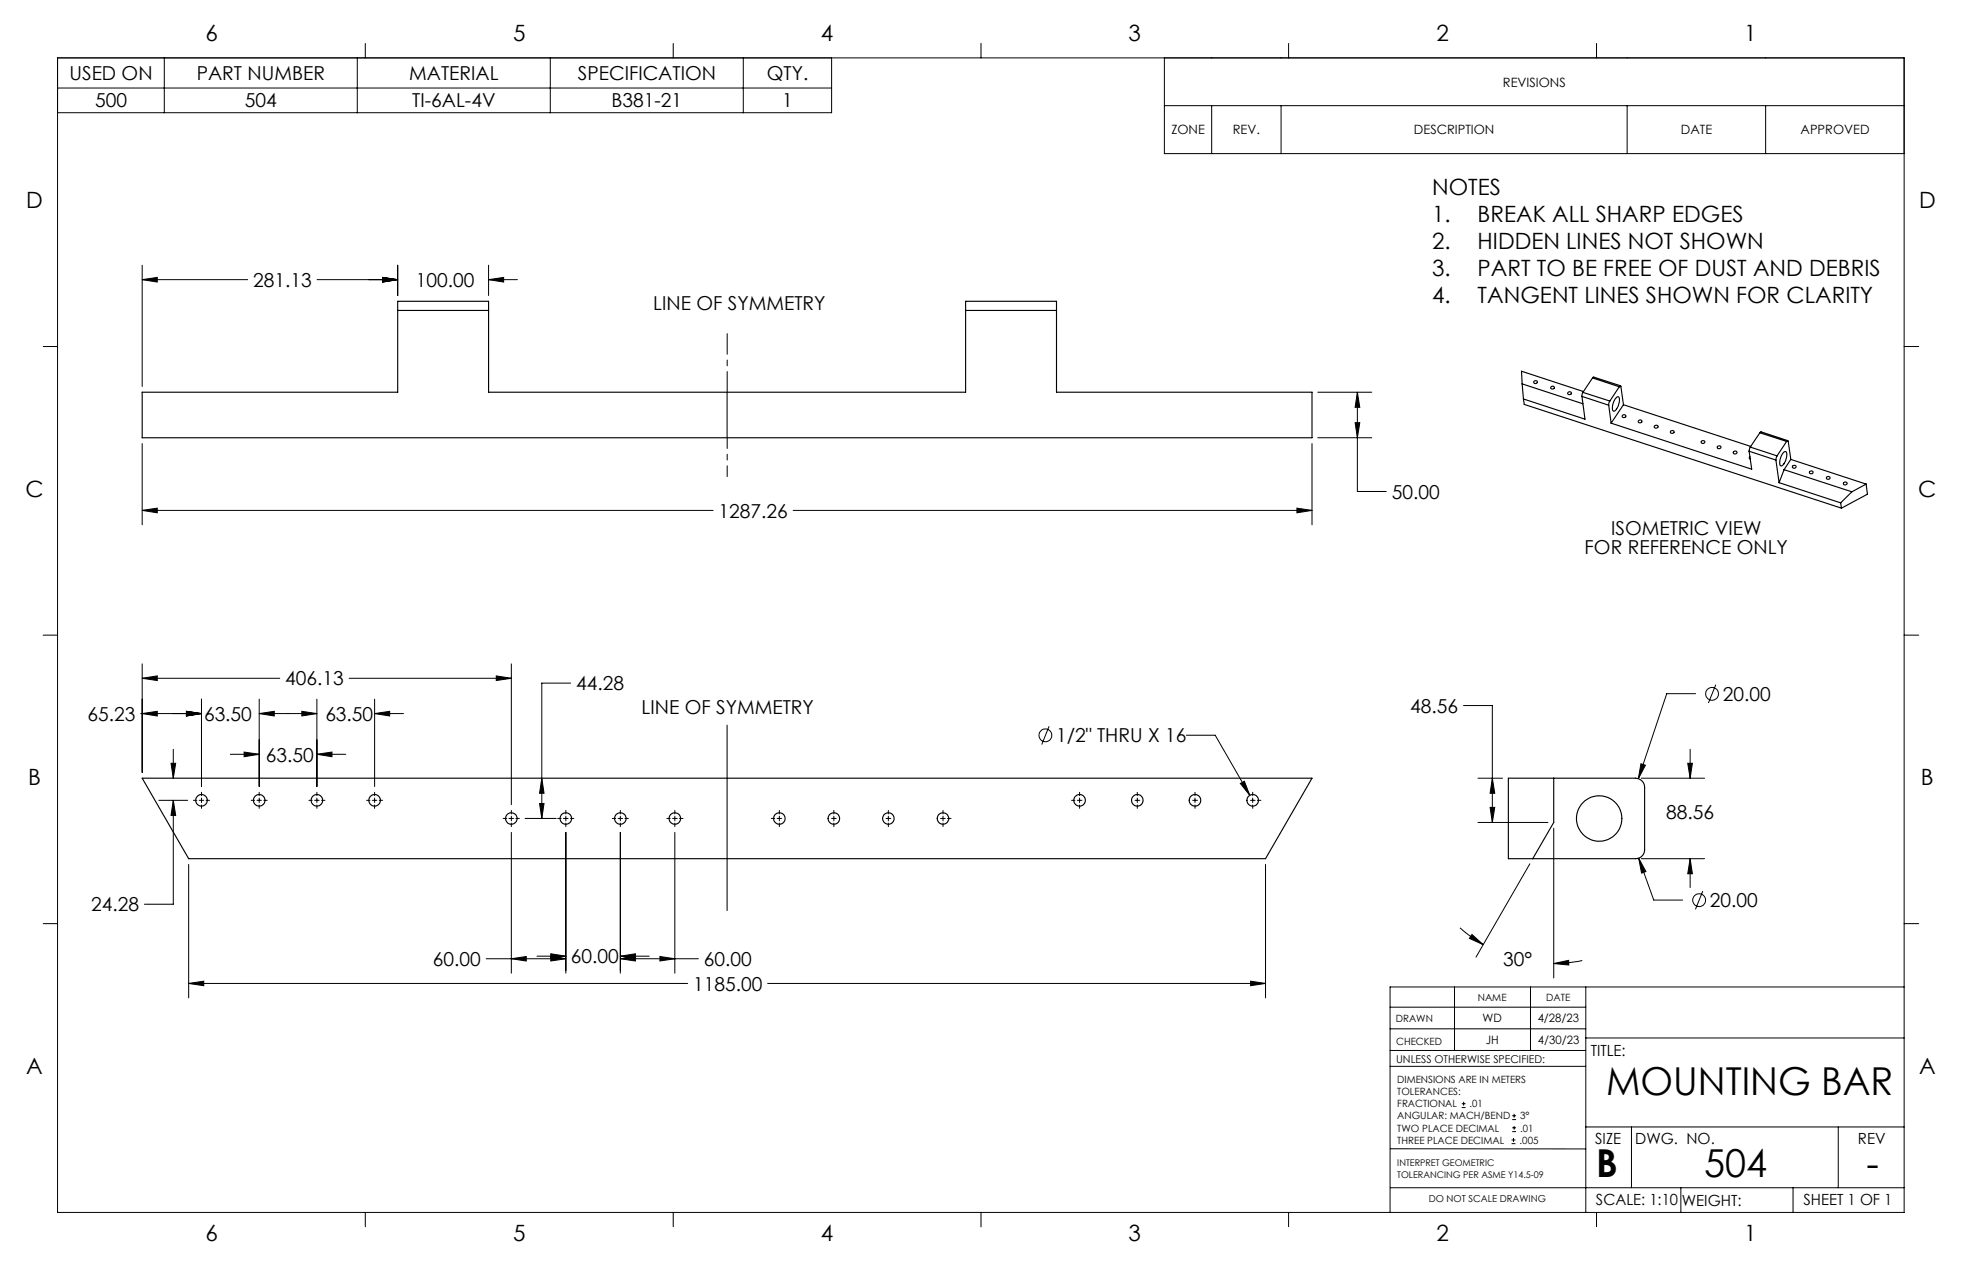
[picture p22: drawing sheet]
<svg xmlns="http://www.w3.org/2000/svg" width="432mm" height="279mm" viewBox="0 0 432 279" stroke-linecap="round" stroke-linejoin="round" font-family="sans-serif">
<defs><g id="words">
<g font-size="8.5">
<text x="353.5" y="240.9">MOUNTING BAR</text>
<text x="351.3" y="259">B</text>
<text x="375.1" y="258.9">504</text>
<text x="410.8" y="258.9">-</text>
</g>
<g font-size="4.9">
<text x="45.2" y="8.9">6</text>
<text x="112.9" y="8.9">5</text>
<text x="180.7" y="8.9">4</text>
<text x="248.4" y="8.9">3</text>
<text x="316.1" y="8.9">2</text>
<text x="383.9" y="8.9">1</text>
<text x="5.8" y="45.8">D</text>
<text x="315.2" y="43">NOTES</text>
<text x="422.3" y="45.8">D</text>
<text x="315.2" y="48.9">1.</text>
<text x="325.2" y="48.9">BREAK ALL SHARP EDGES</text>
<text x="315.2" y="54.9">2.</text>
<text x="325.2" y="54.9">HIDDEN LINES NOT SHOWN</text>
<text x="315.2" y="60.8">3.</text>
<text x="325.2" y="60.8">PART TO BE FREE OF DUST AND DEBRIS</text>
<text x="315.2" y="66.7">4.</text>
<text x="325.2" y="66.7">TANGENT LINES SHOWN FOR CLARITY</text>
<text x="5.6" y="109.3">C</text>
<text x="422.2" y="109.3">C</text>
<text x="6.2" y="172.8">B</text>
<text x="422.8" y="172.8">B</text>
<text x="5.8" y="236.3">A</text>
<text x="422.4" y="236.3">A</text>
<text x="45.2" y="273.1">6</text>
<text x="112.9" y="273.1">5</text>
<text x="180.7" y="273.1">4</text>
<text x="248.4" y="273.1">3</text>
<text x="316.1" y="273.1">2</text>
<text x="383.9" y="273.1">1</text>
</g>
<g font-size="4.2">
<text x="15.3" y="17.5">USED ON</text>
<text x="43.3" y="17.5">PART NUMBER</text>
<text x="90" y="17.5">MATERIAL</text>
<text x="127.2" y="17.5">SPECIFICATION</text>
<text x="168.7" y="17.5">QTY.</text>
<text x="20.9" y="23.6">500</text>
<text x="53.9" y="23.6">504</text>
<text x="90.7" y="23.6">TI-6AL-4V</text>
<text x="134.6" y="23.6">B381-21</text>
<text x="172.2" y="23.6">1</text>
<text x="55.7" y="63.1">281.13</text>
<text x="91.5" y="63.1">100.00</text>
<text x="143.8" y="68.3">LINE OF SYMMETRY</text>
<text x="158.1" y="113.9">1287.26</text>
<text x="306.3" y="109.7">50.00</text>
<text x="354.6" y="117.8">ISOMETRIC VIEW</text>
<text x="348.8" y="121.9">FOR REFERENCE ONLY</text>
<text x="62.8" y="150.8">406.13</text>
<text x="126.8" y="151.9">44.28</text>
<text x="379.1" y="154.2">20.00</text>
<text x="19.3" y="158.6">65.23</text>
<text x="44.9" y="158.6">63.50</text>
<text x="71.6" y="158.6">63.50</text>
<text x="141.2" y="157">LINE OF SYMMETRY</text>
<text x="310.4" y="156.8">48.56</text>
<text x="58.5" y="167.5">63.50</text>
<text x="232.4" y="163.3">1/2&quot; THRU X 16</text>
<text x="366.7" y="180.1">88.56</text>
<text x="20.1" y="200.5">24.28</text>
<text x="376.3" y="199.6">20.00</text>
<text x="95.3" y="212.5">60.00</text>
<text x="125.6" y="211.9">60.00</text>
<text x="154.9" y="212.5">60.00</text>
<text x="330.8" y="212.5">30°</text>
<text x="152.5" y="217.9">1185.00</text>
</g>
<g font-size="3.4">
<text x="350.1" y="232.2">TITLE:</text>
<text x="351.1" y="251.6">SIZE</text>
<text x="359.9" y="251.6">DWG. NO.</text>
<text x="408.9" y="251.7">REV</text>
<text x="351.2" y="265.2">SCALE: 1:10</text>
<text x="370.1" y="265.3">WEIGHT:</text>
<text x="396.9" y="265.2">SHEET 1 OF 1</text>
</g>
<g font-size="2.8">
<text x="330.8" y="19">REVISIONS</text>
<text x="257.8" y="29.6">ZONE</text>
<text x="271.3" y="29.6">REV.</text>
<text x="311.2" y="29.6">DESCRIPTION</text>
<text x="369.9" y="29.6">DATE</text>
<text x="396.3" y="29.6">APPROVED</text>
</g>
<g font-size="2.5">
<text x="326.3" y="224.9">WD</text>
<text x="338.4" y="224.9">4/28/23</text>
<text x="327" y="229.7">JH</text>
<text x="338.5" y="229.7">4/30/23</text>
</g>
<text font-size="2.4" x="307.3" y="233.8">UNLESS OTHERWISE SPECIFIED:</text>
<g font-size="2.2">
<text x="325.2" y="220.2">NAME</text>
<text x="340.3" y="220.2">DATE</text>
<text x="307.2" y="224.9">DRAWN</text>
<text x="307.3" y="229.8">CHECKED</text>
<text x="307.5" y="238.3">DIMENSIONS ARE IN METERS</text>
<text x="307.5" y="241">TOLERANCES:</text>
<text x="307.5" y="243.6">FRACTIONAL</text>
<text x="323.4" y="243.6">.01</text>
<text x="307.5" y="251.6">THREE PLACE DECIMAL</text>
<text x="307.5" y="246.3">ANGULAR: MACH/BEND</text>
<text x="307.5" y="248.9">TWO PLACE DECIMAL</text>
<text x="334.4" y="251.6">.005</text>
<text x="334.6" y="248.9">.01</text>
<text x="334.6" y="246.3">3°</text>
</g>
<text font-size="2.1" x="314.5" y="264.5">DO NOT SCALE DRAWING</text>
<g font-size="2">
<text x="307.5" y="256.6">INTERPRET GEOMETRIC</text>
<text x="307.5" y="259.1">TOLERANCING PER ASME Y14.5-09</text>
</g>
</g></defs>
<g fill="none" stroke="#000" stroke-width=".22">
<path d="M12.7 19.4h170.3M12.7 12.7h406.4v254h-406.4zM36.2 12.7v12.1M78.6 12.7v12.1M80.4 9.6v3.1M121.1 12.7v12.1M148.2 9.6v3.1M163.6 12.7v12.1M183 12.7v12.1h-170.3M215.9 9.5v3.2M256.3 12.7v21.1h162.8M283.6 9.6v3.1"/>
<path d="M351.4 9.6v3.1M256.3 23.2h162.8M266.7 23.2v10.6M281.9 23.2v10.6M358.1 23.2v10.6M388.6 23.2v10.6M31.3 58.3v26.7M87.5 58.3v6.7M107.5 58.3v6.7M9.5 76.2h3.2M31.3 61.5l3.3-.5v1.1zM31.3 61.5h23.2"/>
<path d="M69.8 61.5h17.7M84.2 61l3.3 .5-3.3 .6zM107.5 61.5l3.3-.5v1.1zM107.5 61.5h6.4M419.1 76.2h3.2M31.3 97.6v17.9M160 86.3v10M288.7 97.6v17.9M290 96.3h11.9M290 86.3h11.9M298.2 93h1.1l-.6 3.3zM298.7 86.3l.6 3.3h-1.1z"/>
<path d="M298.7 86.3v21.8h6.4M31.3 112.3l3.3-.5v1zM31.3 112.3h125.7M174.6 112.3h114.1M285.4 111.8l3.3 .5-3.3 .5zM9.5 139.7h3.2M419.1 139.7h3.2M31 157h13.3M31.3 157l3.3-.5v1zM31.3 149.2l3.3-.5v1zM31.3 146.1v23.8M31.3 149.2h30.3"/>
<path d="M41 156.5l3.3 .5-3.3 .5zM44.3 153.8v19.2M57 157l3.4-.5v1zM57 153.8v19.2M57 157h12.7M66.4 156.5l3.3 .5-3.3 .5zM69.7 153.8v19.2M76.8 149.2h35.7M82.4 157l3.4-.5v1zM82.4 153.8v19.2M82.4 157h6.4M109.2 148.7l3.3 .5-3.3 .5z"/>
<path d="M112.5 146.1v30.9M125.6 150.3h-6.4v29.8M160 159.5v40.8M230.9 159.8l-1.6 4M322.1 155.2h6.3v25.7M373.2 152.6h-6.4l-6.2 18.7M377.6 150.6l-1.6 4.1M35 176.1h6.3M37.6 167.9h1.1l-.6 3.3zM38.1 176.1l.6 3.3h-1.1zM38.1 176.1v22.8h-6.3M38.1 164.9v6.3"/>
<path d="M42.6 176.1h.7M43.9 176.1h.9M44.3 174.3v.7M44.3 175.6v1M44.3 177.1v.7M45.4 176.1h.7M50.7 165.9h6.3M53.7 165.5l3.3 .4-3.3 .6zM55.3 176.1h.7M56.6 176.1h.9M57 174.3v.7M57 175.6v1"/>
<path d="M57 177.1v.7M58.1 176.1h.7M68 176.1h.7M69.3 176.1h.9M69.7 165.9l3.4-.4v1zM69.7 165.9h6.4M69.7 174.3v.7M69.7 175.6v1M69.7 177.1v.7M70.8 176.1h.7M80.7 176.1h.7M82 176.1h.9"/>
<path d="M82.4 174.3v.7M82.4 175.6v1M82.4 177.1v.7M83.5 176.1h.7M112.5 178.3v.8M112.5 179.6v1M118.7 176.8h1l-.5 3.3zM119.2 171.2l.5 3.3h-1zM124.5 178.3v.8M124.5 179.6v1M136.5 178.3v.8M136.5 179.6v1"/>
<path d="M148.5 178.3v.8M148.5 179.6v1M171.5 178.3v.8M171.5 179.6v1M183.5 178.3v.8M183.5 179.6v1M195.5 178.3v.8M195.5 179.6v1M207.5 178.3v.8M207.5 179.6v1M235.8 176.1h.8M237.1 176.1h1"/>
<path d="M237.6 174.3v.7M237.6 175.6v1M237.6 177.1v.7M249.8 176.1h1M250.3 174.3v.7M250.3 175.6v1M250.3 177.1v.7M261.1 161.7h6.3l7.7 13.3M262.5 176.1h1M263 174.3v.7M263 175.6v1M263 177.1v.7"/>
<path d="M273 172.4l.9-.5 1.2 3.1zM275.2 176.1h1M275.7 174.3v.7M275.7 175.6v1M275.7 177.1v.7M276.7 176.1h.8M325.3 171.2h5.4M327.9 177.6h1.1l-.6 3.3zM328.4 171.2l.6 3.3h-1.1zM361.1 168l1 .3-1.5 3zM361.2 171.2h13.9M371.4 167.9h1.1l-.5 3.3z"/>
<path d="M372 164.9v6.3M41.5 190.2v29.3M110.7 180.1h.8M112 180.1h1M112.5 181.1v.8M112.5 183.1v31M113.5 180.1h.8M115.6 180.1h6.8M122.7 180.1h.8M124 180.1h1M124.5 181.1v.8M124.5 183.1v31"/>
<path d="M125.6 180.1h.7M134.8 180.1h.7M136 180.1h1M136.5 183.1v31M136.5 181.1v.8M137.5 180.1h.8M146.8 180.1h.7M148 180.1h1M148.5 183.1v31M148.5 181.1v.8M149.5 180.1h.8M169.8 180.1h.7"/>
<path d="M171 180.1h1M171.5 181.1v.8M183 180.1h1M183.5 181.1v.8M195 180.1h1M195.5 181.1v.8M207 180.1h1M207.5 181.1v.8M208.5 180.1h.8M278.5 190.2v29.3M325.3 180.9h15.4M336.7 190l-11.9 20.6"/>
<path d="M341.9 182.2v33M360.6 188.8l1.6 2.9-.9 .4zM360.6 188.8l3.4 9.2h6.3M361.2 188.9h13.9M372 188.9l.5 3.3h-1.1zM372 188.9v6.4M374.8 196l-1.7 4.1M9.5 203.2h3.2M41.5 216.4l3.3-.5v1zM41.5 216.4h109.8M107 210.9h17.5M112.5 210.9l3.3-.5v1z"/>
<path d="M118.2 210.4h6.3M121.2 210.4l3.3 .5-3.3 .5zM121.2 209.8l3.3 .6-3.3 .5zM136.5 210.4l3.3-.6v1.1zM136.5 210.9l3.3-.5v1zM136.5 210.9h17.2M136.5 210.4h6.4M145.2 210.4l3.3 .5-3.3 .5zM168.9 216.4h109.6M275.2 215.9l3.3 .5-3.3 .5zM320.1 217.1v14M321.3 204.1l1.8 1.5 3.3 2.2"/>
<path d="M324 205.6l2.4 2.2-3-1.4zM336.8 217.1v14M341.9 212l3.3-.7 .1 1zM348.2 211.3l-3.1 .5-3.2 .2M349 217.1v49.6M419.1 217.1h-113.2v49.6M419.1 203.2h3.2M305.9 231.1h43.1M305.9 226.3h43.1M305.9 221.6h43.1M305.9 234.6h43.1M349 228.4h70.1"/>
<path d="M306 252.7l43 .1M321.7 243.7h.8M321.7 242.8h.8M322.1 242.4v.8M332.7 251.6h.8M332.7 250.8h.8M332.8 246.3h.9M332.8 245.5h.9M332.8 249h.9M332.8 248.1h.9M333.1 250.4v.8M333.2 245v.9"/>
<path d="M333.2 247.7v.8M349 247.9h70.1M359.1 247.9v13.4M404.6 247.9v13.4M80.4 266.7v3.2M148.2 266.7v3.2M215.9 266.7v3.2M283.6 266.7v3.2M306 261.3h113.1M351.4 266.7v3.2M369.9 261.3v5.4M394.6 261.3v5.4"/>
<circle cx="376.8" cy="152.7" r="1.41"/>
<circle cx="230.1" cy="161.8" r="1.42"/>
<circle cx="373.9" cy="198" r="1.42"/>
</g>
<g fill="none" stroke="#000" stroke-width=".25">
<path d="M87.5 68.3v-2h20v2M87.5 68.3v18h-56.2v10h257.4v-10h-56.2v-18M87.5 68.3h20M107.5 68.3v18h105v-18M212.5 68.3v-2h20v2M212.5 68.3h20M335 84.5l13.4 4.3M335 84.5l-.1-2.8 13.6 4.4M335 84.5l.3 3.3M335.3 87.8l.2 1.2 69.8 22.8M337.6 83.9a.37 .37 0 0 1 .6-.1 .37 .37 0 0 1-.2 .6h-.1a.31 .31 0 0 1-.3-.1 .31 .31 0 0 1 0-.4zM341.4 85.1a.39 .39 0 0 1 .6-.1 .39 .39 0 0 1 0 .6 .39 .39 0 0 1-.6-.1z"/>
<path d="M345.2 86.3a.39 .39 0 0 1 .5-.1 .39 .39 0 0 1 0 .6 .39 .39 0 0 1-.5 0 .29 .29 0 0 1-.2-.3 .29 .29 0 0 1 .2-.2zM348.2 87.2l.6 5-13.5-4.4M348.2 87.2l5.8 1.9M348.4 86.3l-.2 .9M348.4 86.3l5.9 1.9M350.5 83.1l.2-.2 6 2M350.5 83.1l5.9 2M350.5 83.1l-2.1 3.2M354 89.1l.6 4M354.3 88.2l-.3 .9M354.6 93.1l30.9 10.1-.5-3.9M355.7 87.5a.4 .4 0 0 1 .5-.2 .4 .4 0 0 1 .2 .6 2.81 2.81 0 0 1-1.2 2.6h-.1a2.27 2.27 0 0 1 .3-2.5z"/>
<path d="M356.4 85.1l.2-.2 .1 .1 .6 4M356.4 85.1l-2.1 3.1M357.2 91.3a.37 .37 0 0 1 .5 0 .37 .37 0 0 1 0 .5 .37 .37 0 0 1-.5 0 .29 .29 0 0 1-.2-.2 .29 .29 0 0 1 .2-.3zM357.3 89l28 9.2M357.3 89l-2.7 4.1M360.7 92.5a.39 .39 0 0 1 .6-.1 .39 .39 0 0 1 0 .6 .39 .39 0 0 1-.6 0 .29 .29 0 0 1-.2-.3 .29 .29 0 0 1 .2-.2zM364.2 93.7v-.1a.39 .39 0 0 1 .6 0 .39 .39 0 0 1 0 .6 .39 .39 0 0 1-.6 0l-.1-.2zM367.7 94.8h.1a.38 .38 0 0 1 .5 0 .38 .38 0 0 1 0 .5 .38 .38 0 0 1-.5 0l-.2-.3zM374.5 97a.37 .37 0 0 1 .6 0 .37 .37 0 0 1 0 .5 .37 .37 0 0 1-.5 0l-.2-.2zM378 98.2l.1-.1a.38 .38 0 0 1 .6 .1 .38 .38 0 0 1-.1 .5 .38 .38 0 0 1-.6-.1zM385 99.3l5.8 1.9M385.2 98.4l-.2 .9"/>
<path d="M385.2 98.4l5.9 1.9M387.3 95.2l.3-.2 5.9 1.9M387.3 95.2l-2.1 3.2M387.3 95.2l5.9 1.9M392.4 99.6l.2-.2a.44 .44 0 0 1 .6 .1 .44 .44 0 0 1 0 .6 2.91 2.91 0 0 1-1.2 2.4h-.1a2.38 2.38 0 0 1 .5-2.7zM393.2 97.1a.18 .18 0 0 1 .2-.2 .18 .18 0 0 1 .2 .2l.5 4M393.2 97.1l-2.1 3.2M385.1 100.5a.25 .25 0 0 0-.1 .3 .25 .25 0 0 0 .2 .2M390.8 101.2l.7 5M391.1 100.3l-.3 .9M391.5 106.2l13.6 4.4M392.6 103.3l-1.1 2.9"/>
<path d="M392.6 103.3l15 4.9M394.1 101.1l-1.5 2.2M394.1 101.1l16.6 5.4M398.3 103.7h.1a.37 .37 0 0 1 .5 0 .37 .37 0 0 1 0 .5 .37 .37 0 0 1-.5 0l-.2-.2zM402 105h.1a.39 .39 0 0 1 .5-.1 .39 .39 0 0 1 0 .6 .39 .39 0 0 1-.5-.1zM405.1 110.6l.2 1.2M407.6 108.2l-2.5 2.4M410.7 106.5l.3 2.2-5.7 3.1M410.7 106.5l-3.1 1.7M31.3 171.2h257.4l-10.2 17.7h-237zM332 171.2h27.9a2.05 2.05 0 0 1 2 2v13.7a1.99 1.99 0 0 1-2 2h-27.9zM341.9 171.2v9.7l-4.6 8"/>
<circle cx="381.9" cy="99.5" r=".37"/>
<circle cx="394.9" cy="102.6" r=".37"/>
<circle cx="406.1" cy="106.3" r=".36"/>
<circle cx="44.3" cy="176.1" r="1.28"/>
<circle cx="57" cy="176.1" r="1.28"/>
<circle cx="69.7" cy="176.1" r="1.28"/>
<circle cx="82.4" cy="176.1" r="1.28"/>
<circle cx="237.6" cy="176.1" r="1.28"/>
<circle cx="250.3" cy="176.1" r="1.28"/>
<circle cx="263" cy="176.1" r="1.28"/>
<circle cx="275.7" cy="176.1" r="1.28"/>
<circle cx="112.5" cy="180.1" r="1.27"/>
<circle cx="124.5" cy="180.1" r="1.27"/>
<circle cx="136.5" cy="180.1" r="1.26"/>
<circle cx="148.5" cy="180.1" r="1.26"/>
<circle cx="171.5" cy="180.1" r="1.27"/>
<circle cx="183.5" cy="180.1" r="1.27"/>
<circle cx="195.5" cy="180.1" r="1.27"/>
<circle cx="207.5" cy="180.1" r="1.26"/>
<circle cx="351.9" cy="180.1" r="5"/>
</g>
<path d="M160 86.3v-12.9" fill="none" stroke="#000" stroke-width=".22" stroke-dasharray="15.2 1.3 1.3 1.3" stroke-dashoffset="10.7"/>
<path d="M160 96.3v8.6" fill="none" stroke="#000" stroke-width=".22" stroke-dasharray="15.2 1.3 1.3 1.3" stroke-dashoffset="12.9"/>
<path d="M41.5 216.4l3.3-.5v1zM275.2 215.9l3.3 .5-3.3 .5zM38.1 176.1l.6 3.3h-1.1zM37.6 167.9h1.1l-.6 3.3zM41 156.5l3.3 .5-3.3 .5zM31.3 157l3.3-.5v1zM41 156.5l3.3 .5-3.3 .5zM57 157l3.4-.5v1zM118.7 176.8h1l-.5 3.3zM119.2 171.2l.5 3.3h-1zM112.5 210.9l3.3-.5v1zM121.2 210.4l3.3 .5-3.3 .5zM273 172.4l2.1 2.6-1.2-3.1zM53.7 165.5l3.3 .4-3.3 .6zM69.7 165.9l3.4-.4v1zM66.4 156.5l3.3 .5-3.3 .5zM82.4 157l3.4-.5v1zM121.2 209.8l3.3 .6-3.3 .5zM136.5 210.4l3.3-.6v1.1zM145.2 210.4l3.3 .5-3.3 .5zM136.5 210.9l3.3-.5v1zM31.3 149.2l3.3-.5v1zM109.2 148.7l3.3 .5-3.3 .5zM298.2 93h1.1l-.6 3.3zM298.7 86.3l.6 3.3h-1.1zM84.2 61l3.3 .5-3.3 .6zM107.5 61.5l3.3-.5v1.1zM84.2 61l3.3 .5-3.3 .6zM31.3 61.5l3.3-.5v1.1zM285.4 111.8l3.3 .5-3.3 .5zM31.3 112.3l3.3-.5v1zM361.1 168l-.5 3.3 1.5-3zM360.6 188.8l.7 3.3 .9-.4zM327.9 177.6h1.1l-.6 3.3zM328.4 171.2l.6 3.3h-1.1zM324 205.6l2.4 2.2-3-1.4zM341.9 212l3.3-.7 .1 1zM372 188.9l.5 3.3h-1.1zM371.4 167.9h1.1l-.5 3.3z" fill="#000"/>
<use href="#words"/>
</svg>
